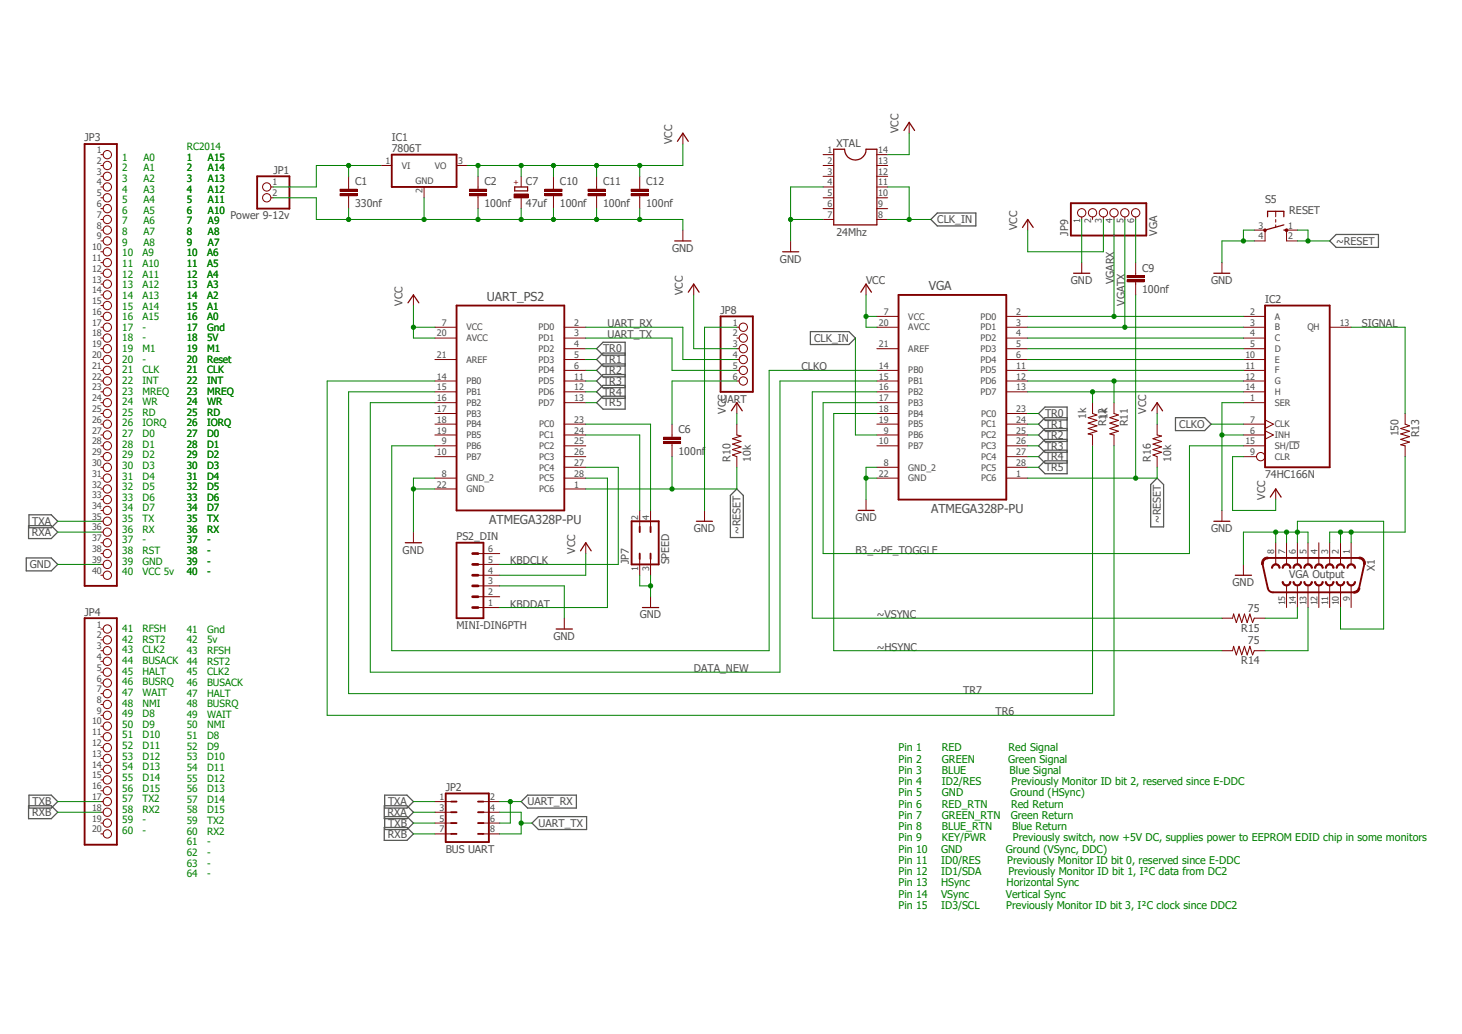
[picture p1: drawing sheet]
<svg xmlns="http://www.w3.org/2000/svg" width="297mm" height="210mm" viewBox="0 0 297 210" stroke-linecap="round" stroke-linejoin="round" font-family="sans-serif">
<defs><g id="words">
<g font-size="2.5" fill="#505050">
<text x="188.7" y="58.8">VGA</text>
<text x="98.9" y="61">UART_PS2</text>
<text x="99.4" y="106.3">ATMEGA328P-PU</text>
<text x="189.2" y="104.2">ATMEGA328P-PU</text>
</g>
<g font-size="2.2" fill="#505050">
<text x="17.2" y="28.7">JP3</text>
<text x="79.6" y="28.7">IC1</text>
<text x="136.5" y="29.3" transform="rotate(-90 136.5 29.3)">VCC</text>
<text x="169.9" y="29.8">XTAL</text>
<text x="182.5" y="27.1" transform="rotate(-90 182.5 27.1)">VCC</text>
<text x="55.5" y="35.3">JP1</text>
<text x="79.6" y="30.9">7806T</text>
<text x="72.1" y="37.7">C1</text>
<text x="98.4" y="37.7">C2</text>
<text x="106.8" y="42">47uf</text>
<text x="106.8" y="37.6">C7</text>
<text x="113.7" y="37.7">C10</text>
<text x="122.5" y="37.7">C11</text>
<text x="131.3" y="37.7">C12</text>
<text x="257" y="41.3">S5</text>
<text x="46.8" y="44.6">Power 9-12v</text>
<text x="72.1" y="42">330nf</text>
<text x="98.4" y="42">100nf</text>
<text x="113.7" y="42">100nf</text>
<text x="122.5" y="42">100nf</text>
<text x="131.3" y="42">100nf</text>
<text x="169.9" y="47.8">24Mhz</text>
<text x="190.4" y="45.3">CLK_IN</text>
<text x="206.6" y="46.7" transform="rotate(-90 206.6 46.7)">VCC</text>
<text x="217" y="47.8" transform="rotate(-90 217 47.8)">JP9</text>
<text x="235.1" y="47.8" transform="rotate(-90 235.1 47.8)">VGA</text>
<text x="261.9" y="43.5">RESET</text>
<text x="136.5" y="51.1">GND</text>
<text x="158.5" y="53.3">GND</text>
<text x="271.4" y="49.7">~RESET</text>
<text x="138.7" y="59.9" transform="rotate(-90 138.7 59.9)">VCC</text>
<text x="175.9" y="57.7">VCC</text>
<text x="217.6" y="57.7">GND</text>
<text x="226.3" y="57.7" transform="rotate(-90 226.3 57.7)">VGARX</text>
<text x="232" y="59.6">100nf</text>
<text x="232" y="55.2">C9</text>
<text x="246" y="57.7">GND</text>
<text x="81.8" y="62.1" transform="rotate(-90 81.8 62.1)">VCC</text>
<text x="146.4" y="63.7">JP8</text>
<text x="228.5" y="62.1" transform="rotate(-90 228.5 62.1)">VGATX</text>
<text x="257" y="61.6">IC2</text>
<text x="122.5" y="71.6">TR0</text>
<text x="123.4" y="68.7">UART_TX</text>
<text x="123.4" y="66.5">UART_RX</text>
<text x="165.4" y="69.4">CLK_IN</text>
<text x="276.7" y="66.5">SIGNAL</text>
<text x="122.5" y="73.8">TR1</text>
<text x="122.5" y="76">TR2</text>
<text x="162.8" y="75.2">CLKO</text>
<text x="122.5" y="78.2">TR3</text>
<text x="122.5" y="80.3">TR4</text>
<text x="122.5" y="82.5">TR5</text>
<text x="146.4" y="81.8">UART</text>
<text x="147.5" y="84" transform="rotate(-90 147.5 84)">VCC</text>
<text x="232.9" y="84" transform="rotate(-90 232.9 84)">VCC</text>
<text x="137.8" y="88">C6</text>
<text x="212.3" y="84.8">TR0</text>
<text x="212.3" y="87">TR1</text>
<text x="212.3" y="89.1">TR2</text>
<text x="220.6" y="85.1" transform="rotate(-90 220.6 85.1)">1k</text>
<text x="224.7" y="86.6" transform="rotate(-90 224.7 86.6)">R12</text>
<text x="225" y="85.1" transform="rotate(-90 225 85.1)">1k</text>
<text x="229.1" y="86.6" transform="rotate(-90 229.1 86.6)">R11</text>
<text x="239.6" y="86.9">CLKO</text>
<text x="284.1" y="88.6" transform="rotate(-90 284.1 88.6)">150</text>
<text x="288.3" y="88.8" transform="rotate(-90 288.3 88.8)">R13</text>
<text x="137.8" y="92.4">100nf</text>
<text x="148.4" y="93.8" transform="rotate(-90 148.4 93.8)">R10</text>
<text x="152.5" y="93.8" transform="rotate(-90 152.5 93.8)">10k</text>
<text x="212.3" y="91.3">TR3</text>
<text x="212.3" y="93.5">TR4</text>
<text x="212.3" y="95.7">TR5</text>
<text x="233.8" y="93.8" transform="rotate(-90 233.8 93.8)">R16</text>
<text x="237.9" y="93.8" transform="rotate(-90 237.9 93.8)">10k</text>
<text x="257" y="101.5" transform="rotate(-90 257 101.5)">VCC</text>
<text x="257" y="97.1">74HC166N</text>
<text x="6.6" y="106.6">TXA</text>
<text x="173.8" y="105.9">GND</text>
<text x="235.8" y="106.3" transform="rotate(-90 235.8 106.3)">~RESET</text>
<text x="6.5" y="108.8">RXA</text>
<text x="81.8" y="112.4">GND</text>
<text x="92.8" y="109.6">PS2_DIN</text>
<text x="116.8" y="112.4" transform="rotate(-90 116.8 112.4)">VCC</text>
<text x="140.9" y="108.1">GND</text>
<text x="150.5" y="108.5" transform="rotate(-90 150.5 108.5)">~RESET</text>
<text x="173.8" y="112.4">B3_~PE_TOGGLE</text>
<text x="246" y="108.1">GND</text>
<text x="6.1" y="115.4">GND</text>
<text x="103.7" y="114.6">KBDCLK</text>
<text x="127.8" y="114.6" transform="rotate(-90 127.8 114.6)">JP7</text>
<text x="136" y="114.6" transform="rotate(-90 136 114.6)">SPEED</text>
<text x="250.4" y="119">GND</text>
<text x="261.9" y="117.3">VGA Output</text>
<text x="279.3" y="116" transform="rotate(-90 279.3 116)">X1</text>
<text x="17.2" y="125.1">JP4</text>
<text x="103.7" y="123.4">KBDDAT</text>
<text x="130" y="125.6">GND</text>
<text x="178.1" y="125.6">~VSYNC</text>
<text x="253.5" y="124.2">75</text>
<text x="92.8" y="127.8">MINI-DIN6PTH</text>
<text x="112.4" y="130">GND</text>
<text x="252.2" y="128.4">R15</text>
<text x="253.5" y="130.8">75</text>
<text x="140.9" y="136.5">DATA_NEW</text>
<text x="178.1" y="132.2">~HSYNC</text>
<text x="252.2" y="135">R14</text>
<text x="195.7" y="140.9">TR7</text>
<text x="202.2" y="145.3">TR6</text>
<text x="90.6" y="160.6">JP2</text>
<text x="6.5" y="165.7">RXB</text>
<text x="6.6" y="163.6">TXB</text>
<text x="78.7" y="165.7">RXA</text>
<text x="78.8" y="163.6">TXA</text>
<text x="78.9" y="167.9">TXB</text>
<text x="107.2" y="163.6">UART_RX</text>
<text x="109.4" y="167.9">UART_TX</text>
<text x="78.8" y="170.1">RXB</text>
<text x="90.6" y="173.2">BUS UART</text>
</g>
<g font-size="2.2" fill="#008000">
<text x="182.5" y="152.6">Pin 1</text>
<text x="182.5" y="154.9">Pin 2</text>
<text x="191.3" y="152.6">RED</text>
<text x="191.3" y="154.9">GREEN</text>
<text x="204.8" y="154.9">Green Signal</text>
<text x="204.9" y="152.6">Red Signal</text>
<text x="182.5" y="157.2">Pin 3</text>
<text x="182.5" y="159.5">Pin 4</text>
<text x="182.5" y="161.8">Pin 5</text>
<text x="191.3" y="157.2">BLUE</text>
<text x="191.3" y="159.5">ID2/RES</text>
<text x="191.3" y="161.8">GND</text>
<text x="205.1" y="157.2">Blue Signal</text>
<text x="205.2" y="161.8">Ground (HSync)</text>
<text x="205.5" y="159.5">Previously Monitor ID bit 2, reserved since E-DDC</text>
<text x="182.5" y="164">Pin 6</text>
<text x="182.5" y="166.3">Pin 7</text>
<text x="191.3" y="164">RED_RTN</text>
<text x="191.3" y="166.3">GREEN_RTN</text>
<text x="205.3" y="166.3">Green Return</text>
<text x="205.4" y="164">Red Return</text>
<text x="182.5" y="168.6">Pin 8</text>
<text x="182.5" y="170.9">Pin 9</text>
<text x="182.5" y="173.2">Pin 10</text>
<text x="191.2" y="173.2">GND</text>
<text x="191.3" y="168.6">BLUE_RTN</text>
<text x="191.3" y="170.9">KEY/PWR</text>
<text x="204.4" y="173.2">Ground (VSync, DDC)</text>
<text x="205.6" y="168.6">Blue Return</text>
<text x="205.8" y="170.9">Previously switch, now +5V DC, supplies power to EEPROM EDID chip in some monitors</text>
<text x="182.5" y="175.5">Pin 11</text>
<text x="182.5" y="177.8">Pin 12</text>
<text x="191.2" y="175.5">ID0/RES</text>
<text x="191.2" y="177.8">ID1/SDA</text>
<text x="204.6" y="175.5">Previously Monitor ID bit 0, reserved since E-DDC</text>
<text x="204.9" y="177.8">Previously Monitor ID bit 1, I²C data from DC2</text>
<text x="182.5" y="180">Pin 13</text>
<text x="182.5" y="182.3">Pin 14</text>
<text x="182.5" y="184.6">Pin 15</text>
<text x="191.2" y="180">HSync</text>
<text x="191.2" y="182.3">VSync</text>
<text x="191.2" y="184.6">ID3/SCL</text>
<text x="204.4" y="182.3">Vertical Sync</text>
<text x="204.4" y="184.6">Previously Monitor ID bit 3, I²C clock since DDC2</text>
<text x="204.5" y="180">Horizontal Sync</text>
</g>
<g font-size="2" fill="#008000">
<text x="24.8" y="32.6">1</text>
<text x="24.8" y="34.8">2</text>
<text x="29.1" y="32.6">A0</text>
<text x="29.1" y="34.8">A1</text>
<text x="38" y="32.6">1</text>
<text x="38" y="34.8">2</text>
<text x="38" y="30.5">RC2014</text>
<text x="42.2" y="32.6">A15</text>
<text x="42.2" y="34.8">A14</text>
<text x="24.8" y="37">3</text>
<text x="24.8" y="39.1">4</text>
<text x="24.8" y="41.3">5</text>
<text x="29.1" y="37">A2</text>
<text x="29.1" y="39.1">A3</text>
<text x="29.1" y="41.3">A4</text>
<text x="38" y="37">3</text>
<text x="38" y="39.1">4</text>
<text x="38" y="41.3">5</text>
<text x="42.2" y="37">A13</text>
<text x="42.2" y="39.1">A12</text>
<text x="42.2" y="41.3">A11</text>
<text x="24.8" y="43.4">6</text>
<text x="24.8" y="45.6">7</text>
<text x="24.8" y="47.8">8</text>
<text x="29.1" y="43.4">A5</text>
<text x="29.1" y="45.6">A6</text>
<text x="29.1" y="47.8">A7</text>
<text x="38" y="43.4">6</text>
<text x="38" y="45.6">7</text>
<text x="38" y="47.8">8</text>
<text x="42.2" y="43.4">A10</text>
<text x="42.2" y="45.6">A9</text>
<text x="42.2" y="47.8">A8</text>
<text x="24.8" y="49.9">9</text>
<text x="24.8" y="52.1">10</text>
<text x="29" y="52.1">A9</text>
<text x="29.1" y="49.9">A8</text>
<text x="38" y="49.9">9</text>
<text x="38" y="52.1">10</text>
<text x="42.1" y="52.1">A6</text>
<text x="42.2" y="49.9">A7</text>
<text x="24.8" y="54.2">11</text>
<text x="24.8" y="56.4">12</text>
<text x="24.8" y="58.5">13</text>
<text x="29" y="54.2">A10</text>
<text x="29" y="56.4">A11</text>
<text x="29" y="58.5">A12</text>
<text x="38" y="54.2">11</text>
<text x="38" y="56.4">12</text>
<text x="38" y="58.5">13</text>
<text x="42.1" y="54.2">A5</text>
<text x="42.1" y="56.4">A4</text>
<text x="42.1" y="58.5">A3</text>
<text x="24.8" y="60.7">14</text>
<text x="24.8" y="62.9">15</text>
<text x="24.8" y="65">16</text>
<text x="29" y="60.7">A13</text>
<text x="29" y="62.9">A14</text>
<text x="29" y="65">A15</text>
<text x="38" y="60.7">14</text>
<text x="38" y="62.9">15</text>
<text x="38" y="65">16</text>
<text x="42.1" y="60.7">A2</text>
<text x="42.1" y="62.9">A1</text>
<text x="42.1" y="65">A0</text>
<text x="24.8" y="67.2">17</text>
<text x="24.8" y="69.3">18</text>
<text x="24.8" y="71.5">19</text>
<text x="29" y="67.2">-</text>
<text x="29" y="69.3">-</text>
<text x="29" y="71.5">M1</text>
<text x="38" y="67.2">17</text>
<text x="38" y="69.3">18</text>
<text x="38" y="71.5">19</text>
<text x="42.1" y="67.2">Gnd</text>
<text x="42.1" y="69.3">5V</text>
<text x="42.1" y="71.5">M1</text>
<text x="24.8" y="73.7">20</text>
<text x="24.8" y="75.8">21</text>
<text x="24.8" y="78">22</text>
<text x="29" y="73.7">-</text>
<text x="29" y="75.8">CLK</text>
<text x="29" y="78">INT</text>
<text x="38" y="73.7">20</text>
<text x="38" y="75.8">21</text>
<text x="38" y="78">22</text>
<text x="42.1" y="73.7">Reset</text>
<text x="42.1" y="75.8">CLK</text>
<text x="42.1" y="78">INT</text>
<text x="24.8" y="80.1">23</text>
<text x="24.8" y="82.3">24</text>
<text x="29" y="80.1">MREQ</text>
<text x="29" y="82.3">WR</text>
<text x="38" y="80.1">23</text>
<text x="38" y="82.3">24</text>
<text x="42.1" y="80.1">MREQ</text>
<text x="42.1" y="82.3">WR</text>
<text x="24.8" y="84.5">25</text>
<text x="24.8" y="86.6">26</text>
<text x="24.8" y="88.8">27</text>
<text x="29" y="84.5">RD</text>
<text x="29" y="86.6">IORQ</text>
<text x="29" y="88.8">D0</text>
<text x="38" y="84.5">25</text>
<text x="38" y="86.6">26</text>
<text x="38" y="88.8">27</text>
<text x="42.1" y="84.5">RD</text>
<text x="42.1" y="86.6">IORQ</text>
<text x="42.1" y="88.8">D0</text>
<text x="24.8" y="90.9">28</text>
<text x="24.8" y="93.1">29</text>
<text x="24.8" y="95.2">30</text>
<text x="29" y="90.9">D1</text>
<text x="29" y="93.1">D2</text>
<text x="29" y="95.2">D3</text>
<text x="38" y="90.9">28</text>
<text x="38" y="93.1">29</text>
<text x="38" y="95.2">30</text>
<text x="42.1" y="90.9">D1</text>
<text x="42.1" y="93.1">D2</text>
<text x="42.1" y="95.2">D3</text>
<text x="24.8" y="97.4">31</text>
<text x="24.8" y="99.6">32</text>
<text x="24.8" y="101.7">33</text>
<text x="29" y="97.4">D4</text>
<text x="29" y="99.6">D5</text>
<text x="29" y="101.7">D6</text>
<text x="38" y="97.4">31</text>
<text x="38" y="99.6">32</text>
<text x="38" y="101.7">33</text>
<text x="42.1" y="97.4">D4</text>
<text x="42.1" y="99.6">D5</text>
<text x="42.1" y="101.7">D6</text>
<text x="24.8" y="103.9">34</text>
<text x="24.8" y="106">35</text>
<text x="29" y="103.9">D7</text>
<text x="29" y="106">TX</text>
<text x="38" y="103.9">34</text>
<text x="38" y="106">35</text>
<text x="42.1" y="103.9">D7</text>
<text x="42.1" y="106">TX</text>
<text x="24.8" y="108.2">36</text>
<text x="24.8" y="110.4">37</text>
<text x="24.8" y="112.5">38</text>
<text x="29" y="108.2">RX</text>
<text x="29" y="110.4">-</text>
<text x="29" y="112.5">RST</text>
<text x="38" y="108.2">36</text>
<text x="38" y="110.4">37</text>
<text x="38" y="112.5">38</text>
<text x="42.1" y="108.2">RX</text>
<text x="42.1" y="110.4">-</text>
<text x="42.1" y="112.5">-</text>
<text x="24.8" y="114.7">39</text>
<text x="24.8" y="116.8">40</text>
<text x="29" y="114.7">GND</text>
<text x="29" y="116.8">VCC 5v</text>
<text x="38" y="114.7">39</text>
<text x="38" y="116.8">40</text>
<text x="42.1" y="114.7">-</text>
<text x="42.1" y="116.8">-</text>
<text x="24.8" y="128.4">41</text>
<text x="24.8" y="130.6">42</text>
<text x="29" y="128.4">RFSH</text>
<text x="29" y="130.6">RST2</text>
<text x="38" y="128.5">41</text>
<text x="38" y="130.7">42</text>
<text x="42.1" y="128.5">Gnd</text>
<text x="42.1" y="130.7">5v</text>
<text x="24.8" y="132.7">43</text>
<text x="24.8" y="134.9">44</text>
<text x="24.8" y="137">45</text>
<text x="29" y="132.7">CLK2</text>
<text x="29" y="134.9">BUSACK</text>
<text x="29" y="137">HALT</text>
<text x="38" y="132.8">43</text>
<text x="38" y="135">44</text>
<text x="38" y="137.2">45</text>
<text x="42.1" y="132.8">RFSH</text>
<text x="42.1" y="135">RST2</text>
<text x="42.1" y="137.2">CLK2</text>
<text x="24.8" y="139.2">46</text>
<text x="24.8" y="141.4">47</text>
<text x="24.8" y="143.5">48</text>
<text x="29" y="139.2">BUSRQ</text>
<text x="29" y="141.4">WAIT</text>
<text x="29" y="143.5">NMI</text>
<text x="38" y="139.3">46</text>
<text x="38" y="141.5">47</text>
<text x="38" y="143.6">48</text>
<text x="42.1" y="139.3">BUSACK</text>
<text x="42.1" y="141.5">HALT</text>
<text x="42.1" y="143.6">BUSRQ</text>
<text x="24.8" y="145.7">49</text>
<text x="24.8" y="147.8">50</text>
<text x="24.8" y="150">51</text>
<text x="29" y="145.7">D8</text>
<text x="29" y="147.8">D9</text>
<text x="29" y="150">D10</text>
<text x="38" y="145.8">49</text>
<text x="38" y="148">50</text>
<text x="42.1" y="145.8">WAIT</text>
<text x="42.1" y="148">NMI</text>
<text x="24.8" y="152.1">52</text>
<text x="24.8" y="154.3">53</text>
<text x="29" y="152.1">D11</text>
<text x="29" y="154.3">D12</text>
<text x="38" y="150.1">51</text>
<text x="38" y="152.3">52</text>
<text x="38" y="154.4">53</text>
<text x="42.1" y="150.1">D8</text>
<text x="42.1" y="152.3">D9</text>
<text x="42.1" y="154.4">D10</text>
<text x="24.8" y="156.5">54</text>
<text x="24.8" y="158.6">55</text>
<text x="24.8" y="160.8">56</text>
<text x="29" y="156.5">D13</text>
<text x="29" y="158.6">D14</text>
<text x="29" y="160.8">D15</text>
<text x="38" y="156.6">54</text>
<text x="38" y="158.7">55</text>
<text x="38" y="160.9">56</text>
<text x="42.1" y="156.6">D11</text>
<text x="42.1" y="158.7">D12</text>
<text x="42.1" y="160.9">D13</text>
<text x="24.8" y="162.9">57</text>
<text x="24.8" y="165.1">58</text>
<text x="24.8" y="167.3">59</text>
<text x="29" y="162.9">TX2</text>
<text x="29" y="165.1">RX2</text>
<text x="29" y="167.3">-</text>
<text x="38" y="163.1">57</text>
<text x="38" y="165.2">58</text>
<text x="38" y="167.4">59</text>
<text x="42.1" y="163.1">D14</text>
<text x="42.1" y="165.2">D15</text>
<text x="42.1" y="167.4">TX2</text>
<text x="24.8" y="169.4">60</text>
<text x="29" y="169.4">-</text>
<text x="38" y="169.5">60</text>
<text x="38" y="171.7">61</text>
<text x="38" y="173.9">62</text>
<text x="42.1" y="169.5">RX2</text>
<text x="42.1" y="171.7">-</text>
<text x="42.1" y="173.9">-</text>
<text x="38" y="176">63</text>
<text x="38" y="178.2">64</text>
<text x="42.1" y="176">-</text>
<text x="42.1" y="178.2">-</text>
</g>
<g font-size="1.8" fill="#505050">
<text x="19.7" y="31.1">1</text>
<text x="19.7" y="33.3">2</text>
<text x="19.7" y="35.5">3</text>
<text x="78.3" y="33.3">1</text>
<text x="81.6" y="34.3">VI</text>
<text x="88.3" y="34.3">VO</text>
<text x="93" y="33.3">3</text>
<text x="168.1" y="31.1">1</text>
<text x="168.1" y="33.3">2</text>
<text x="168.1" y="35.5">3</text>
<text x="178.4" y="35.5">12</text>
<text x="178.4" y="33.3">13</text>
<text x="178.4" y="31.1">14</text>
<text x="19.7" y="37.7">4</text>
<text x="19.7" y="39.9">5</text>
<text x="55.3" y="37.7">1</text>
<text x="55.3" y="39.9">2</text>
<text x="84.4" y="37.3">GND</text>
<text x="85.9" y="39.3" transform="rotate(-90 85.9 39.3)">2</text>
<text x="168.1" y="37.7">4</text>
<text x="168.1" y="39.9">5</text>
<text x="178.4" y="39.9">10</text>
<text x="178.4" y="37.7">11</text>
<text x="19.7" y="42.1">6</text>
<text x="19.7" y="44.2">7</text>
<text x="19.7" y="46.4">8</text>
<text x="168.1" y="42.1">6</text>
<text x="168.1" y="44.2">7</text>
<text x="178.4" y="44.2">8</text>
<text x="178.4" y="42.1">9</text>
<text x="219.5" y="45.4" transform="rotate(-90 219.5 45.4)">1</text>
<text x="221.7" y="45.4" transform="rotate(-90 221.7 45.4)">2</text>
<text x="223.8" y="45.4" transform="rotate(-90 223.8 45.4)">3</text>
<text x="226" y="45.4" transform="rotate(-90 226 45.4)">4</text>
<text x="228.2" y="45.4" transform="rotate(-90 228.2 45.4)">5</text>
<text x="230.4" y="45.4" transform="rotate(-90 230.4 45.4)">6</text>
<text x="255.7" y="46.4">3</text>
<text x="261.7" y="46.4">1</text>
<text x="18.7" y="50.8">10</text>
<text x="18.7" y="53">11</text>
<text x="19.7" y="48.6">9</text>
<text x="255.7" y="48.6">4</text>
<text x="261.7" y="48.6">2</text>
<text x="18.7" y="55.2">12</text>
<text x="18.7" y="57.4">13</text>
<text x="18.7" y="59.6">14</text>
<text x="18.7" y="61.8">15</text>
<text x="18.7" y="64">16</text>
<text x="179.5" y="64">7</text>
<text x="184.5" y="64.9">VCC</text>
<text x="199.2" y="64.9">PD0</text>
<text x="206.5" y="64">2</text>
<text x="254" y="64">2</text>
<text x="259" y="64.9">A</text>
<text x="18.7" y="66.2">17</text>
<text x="18.7" y="68.3">18</text>
<text x="18.7" y="70.5">19</text>
<text x="88.8" y="68.3">20</text>
<text x="89.7" y="66.2">7</text>
<text x="94.7" y="67.1">VCC</text>
<text x="94.7" y="69.3">AVCC</text>
<text x="109.4" y="67.1">PD0</text>
<text x="109.4" y="69.3">PD1</text>
<text x="109.4" y="71.5">PD2</text>
<text x="116.7" y="66.2">2</text>
<text x="116.7" y="68.3">3</text>
<text x="116.7" y="70.5">4</text>
<text x="148.9" y="66.2">1</text>
<text x="148.9" y="68.3">2</text>
<text x="148.9" y="70.5">3</text>
<text x="178.6" y="66.2">20</text>
<text x="178.6" y="70.5">21</text>
<text x="184.5" y="67.1">AVCC</text>
<text x="184.5" y="71.5">AREF</text>
<text x="199.2" y="67.1">PD1</text>
<text x="199.2" y="69.3">PD2</text>
<text x="199.2" y="71.5">PD3</text>
<text x="206.5" y="66.2">3</text>
<text x="206.5" y="68.3">4</text>
<text x="206.5" y="70.5">5</text>
<text x="254" y="66.2">3</text>
<text x="254" y="68.3">4</text>
<text x="254" y="70.5">5</text>
<text x="259" y="67.1">B</text>
<text x="259" y="69.3">C</text>
<text x="259" y="71.5">D</text>
<text x="265.6" y="67.1">QH</text>
<text x="272.2" y="66.2">13</text>
<text x="18.7" y="72.7">20</text>
<text x="18.7" y="74.9">21</text>
<text x="18.7" y="77.1">22</text>
<text x="88.8" y="72.7">21</text>
<text x="88.8" y="77.1">14</text>
<text x="94.7" y="73.7">AREF</text>
<text x="109.4" y="73.7">PD3</text>
<text x="109.4" y="75.9">PD4</text>
<text x="116.7" y="72.7">5</text>
<text x="116.7" y="74.9">6</text>
<text x="116.7" y="77.1">11</text>
<text x="148.9" y="72.7">4</text>
<text x="148.9" y="74.9">5</text>
<text x="148.9" y="77.1">6</text>
<text x="178.6" y="74.9">14</text>
<text x="178.6" y="77.1">15</text>
<text x="184.5" y="75.9">PB0</text>
<text x="199.2" y="73.7">PD4</text>
<text x="199.2" y="75.9">PD5</text>
<text x="206.5" y="72.7">6</text>
<text x="206.5" y="74.9">11</text>
<text x="206.5" y="77.1">12</text>
<text x="253" y="72.7">10</text>
<text x="253" y="74.9">11</text>
<text x="253" y="77.1">12</text>
<text x="259" y="73.7">E</text>
<text x="259" y="75.9">F</text>
<text x="18.7" y="79.3">23</text>
<text x="18.7" y="81.5">24</text>
<text x="18.7" y="83.7">25</text>
<text x="88.8" y="79.3">15</text>
<text x="88.8" y="81.5">16</text>
<text x="88.8" y="83.7">17</text>
<text x="94.7" y="78.1">PB0</text>
<text x="94.7" y="80.3">PB1</text>
<text x="94.7" y="82.4">PB2</text>
<text x="109.4" y="78.1">PD5</text>
<text x="109.4" y="80.3">PD6</text>
<text x="109.4" y="82.4">PD7</text>
<text x="116.7" y="79.3">12</text>
<text x="116.7" y="81.5">13</text>
<text x="178.6" y="79.3">16</text>
<text x="178.6" y="81.5">17</text>
<text x="178.6" y="83.7">18</text>
<text x="184.5" y="78.1">PB1</text>
<text x="184.5" y="80.3">PB2</text>
<text x="184.5" y="82.4">PB3</text>
<text x="199.2" y="78.1">PD6</text>
<text x="199.2" y="80.3">PD7</text>
<text x="206.5" y="79.3">13</text>
<text x="206.5" y="83.7">23</text>
<text x="253" y="79.3">14</text>
<text x="254" y="81.5">1</text>
<text x="259" y="82.4">SER</text>
<text x="259" y="78.1">G</text>
<text x="259" y="80.3">H</text>
<text x="18.7" y="85.9">26</text>
<text x="18.7" y="88.1">27</text>
<text x="88.8" y="85.9">18</text>
<text x="88.8" y="88.1">19</text>
<text x="94.7" y="84.6">PB3</text>
<text x="94.7" y="86.8">PB4</text>
<text x="94.7" y="89">PB5</text>
<text x="109.5" y="86.8">PC0</text>
<text x="109.5" y="89">PC1</text>
<text x="116.7" y="85.9">23</text>
<text x="116.7" y="88.1">24</text>
<text x="178.6" y="85.9">19</text>
<text x="179.5" y="88.1">9</text>
<text x="184.5" y="84.6">PB4</text>
<text x="184.5" y="86.8">PB5</text>
<text x="184.5" y="89">PB6</text>
<text x="199.3" y="84.6">PC0</text>
<text x="199.3" y="86.8">PC1</text>
<text x="199.3" y="89">PC2</text>
<text x="206.5" y="85.9">24</text>
<text x="206.5" y="88.1">25</text>
<text x="254" y="88.1">6</text>
<text x="254" y="85.9">7</text>
<text x="259" y="89">INH</text>
<text x="259" y="86.8">CLK</text>
<text x="18.7" y="90.3">28</text>
<text x="18.7" y="92.4">29</text>
<text x="18.7" y="94.6">30</text>
<text x="88.8" y="92.4">10</text>
<text x="89.7" y="90.3">9</text>
<text x="94.7" y="91.2">PB6</text>
<text x="94.7" y="93.4">PB7</text>
<text x="109.5" y="91.2">PC2</text>
<text x="109.5" y="93.4">PC3</text>
<text x="109.5" y="95.6">PC4</text>
<text x="116.7" y="90.3">25</text>
<text x="116.7" y="92.4">26</text>
<text x="116.7" y="94.6">27</text>
<text x="178.6" y="90.3">10</text>
<text x="179.5" y="94.6">8</text>
<text x="184.5" y="91.2">PB7</text>
<text x="184.5" y="95.6">GND_2</text>
<text x="199.3" y="91.2">PC3</text>
<text x="199.3" y="93.4">PC4</text>
<text x="199.3" y="95.6">PC5</text>
<text x="206.5" y="90.3">26</text>
<text x="206.5" y="92.4">27</text>
<text x="206.5" y="94.6">28</text>
<text x="253" y="90.3">15</text>
<text x="254" y="92.4">9</text>
<text x="259" y="93.4">CLR</text>
<text x="259" y="91.2">SH/LD</text>
<text x="18.7" y="96.8">31</text>
<text x="18.7" y="99">32</text>
<text x="18.7" y="101.2">33</text>
<text x="88.8" y="99">22</text>
<text x="89.7" y="96.8">8</text>
<text x="94.7" y="97.8">GND_2</text>
<text x="94.7" y="99.9">GND</text>
<text x="109.5" y="97.8">PC5</text>
<text x="109.5" y="99.9">PC6</text>
<text x="116.7" y="96.8">28</text>
<text x="116.7" y="99">1</text>
<text x="178.6" y="96.8">22</text>
<text x="184.5" y="97.8">GND</text>
<text x="199.3" y="97.8">PC6</text>
<text x="206.5" y="96.8">1</text>
<text x="18.7" y="103.4">34</text>
<text x="18.7" y="105.6">35</text>
<text x="18.7" y="107.7">36</text>
<text x="129.7" y="105.6" transform="rotate(-90 129.7 105.6)">2</text>
<text x="131.9" y="105.6" transform="rotate(-90 131.9 105.6)">4</text>
<text x="18.7" y="109.9">37</text>
<text x="18.7" y="112.1">38</text>
<text x="99.1" y="112.1">6</text>
<text x="258.9" y="112.6" transform="rotate(-90 258.9 112.6)">8</text>
<text x="261.1" y="112.6" transform="rotate(-90 261.1 112.6)">7</text>
<text x="263.2" y="112.6" transform="rotate(-90 263.2 112.6)">6</text>
<text x="265.4" y="112.6" transform="rotate(-90 265.4 112.6)">5</text>
<text x="267.6" y="112.6" transform="rotate(-90 267.6 112.6)">4</text>
<text x="269.8" y="112.6" transform="rotate(-90 269.8 112.6)">3</text>
<text x="272" y="112.6" transform="rotate(-90 272 112.6)">2</text>
<text x="274.2" y="112.6" transform="rotate(-90 274.2 112.6)">1</text>
<text x="18.7" y="114.3">39</text>
<text x="18.7" y="116.5">40</text>
<text x="99.1" y="118.7">3</text>
<text x="99.1" y="116.5">4</text>
<text x="99.1" y="114.3">5</text>
<text x="129.7" y="115.9" transform="rotate(-90 129.7 115.9)">1</text>
<text x="131.9" y="115.9" transform="rotate(-90 131.9 115.9)">3</text>
<text x="99.1" y="123.1">1</text>
<text x="99.1" y="120.9">2</text>
<text x="261.1" y="123" transform="rotate(-90 261.1 123)">15</text>
<text x="263.2" y="123" transform="rotate(-90 263.2 123)">14</text>
<text x="265.4" y="123" transform="rotate(-90 265.4 123)">13</text>
<text x="267.6" y="123" transform="rotate(-90 267.6 123)">12</text>
<text x="269.8" y="123" transform="rotate(-90 269.8 123)">11</text>
<text x="272" y="123" transform="rotate(-90 272 123)">10</text>
<text x="274.2" y="122" transform="rotate(-90 274.2 122)">9</text>
<text x="19.7" y="127.5">1</text>
<text x="19.7" y="129.7">2</text>
<text x="19.7" y="131.8">3</text>
<text x="19.7" y="134">4</text>
<text x="19.7" y="136.2">5</text>
<text x="19.7" y="138.4">6</text>
<text x="19.7" y="140.6">7</text>
<text x="19.7" y="142.8">8</text>
<text x="18.7" y="147.2">10</text>
<text x="18.7" y="149.4">11</text>
<text x="19.7" y="145">9</text>
<text x="18.7" y="151.6">12</text>
<text x="18.7" y="153.8">13</text>
<text x="18.7" y="155.9">14</text>
<text x="18.7" y="158.1">15</text>
<text x="18.7" y="160.3">16</text>
<text x="18.7" y="162.5">17</text>
<text x="18.7" y="164.7">18</text>
<text x="18.7" y="166.9">19</text>
<text x="89.3" y="162.5">1</text>
<text x="89.3" y="164.7">3</text>
<text x="89.3" y="166.9">5</text>
<text x="99.6" y="162.5">2</text>
<text x="99.6" y="164.7">4</text>
<text x="99.6" y="166.9">6</text>
<text x="18.7" y="169.1">20</text>
<text x="89.3" y="169.1">7</text>
<text x="99.6" y="169.1">8</text>
</g>
<text font-size="1.5" fill="#800000" x="105.4" y="37.6" transform="rotate(-90 105.4 37.6)">+</text>
</g></defs>
<path d="M5.1 22.6l286.8 164.9M291.9 22.6l-286.8 164.9" fill="none" stroke="#fff" stroke-width=".2"/>
<path d="M261.9 89.7h2.1" fill="none" stroke="#505050" stroke-width=".2"/>
<g fill="none" stroke="#505050" stroke-width=".25">
<path d="M189.1 44.6l1.3-1.3h7.8v2.6h-7.8zM270.1 48.9l1.3-1.3h8.6v2.6h-8.6zM127 72.1h-4.5l-1.3-1.3 1.3-1.3h4.5v13.6h-4.5l-1.3-1.3 1.3-1.3h4.5M127 71.7h-4.5l-1.3 1.3 1.3 1.3h4.5M127 73.9h-4.5l-1.3 1.3 1.3 1.3h4.5M127 76.1h-4.5l-1.3 1.3 1.3 1.3h4.5M127 78.3h-4.5l-1.3 1.3 1.3 1.3h4.5M164.6 67.4h7.9l1.3 1.3-1.3 1.3h-7.9zM149.7 99.3l1.3 1.3v8.6h-2.6v-8.6zM216.8 84.8h-4.5l-1.3 1.3 1.3 1.4h4.5M216.8 85.3h-4.5l-1.3-1.3 1.3-1.3h4.5v13.5h-4.5l-1.3-1.3 1.3-1.3h4.5M216.8 87h-4.5l-1.3 1.3 1.3 1.4h4.5"/>
<path d="M216.8 89.2h-4.5l-1.3 1.4 1.3 1.3h4.5M216.8 91.4h-4.5l-1.3 1.4 1.3 1.3h4.5M235.1 97.1l1.3 1.3v8.6h-2.6v-8.6zM238.8 84.8h5.9l1.3 1.3-1.3 1.4h-5.9zM5.3 113.3h5.1l1.3 1.3-1.3 1.4h-5.1zM5.8 106.8h4.6l1.3 1.3-1.3 1.3h-4.6zM5.9 104.6h4.5l1.3 1.3-1.3 1.3h-4.5zM5.8 163.7h4.6l1.3 1.3-1.3 1.3h-4.6zM5.9 161.5h4.5l1.3 1.3-1.3 1.3h-4.5zM78.1 163.7h4.6l1.3 1.3-1.3 1.3h-4.6zM78.1 168.1h4.6l1.3 1.3-1.3 1.3h-4.6zM78.1 165.9h4.6l1.3 1.3-1.3 1.3h-4.6z"/>
<path d="M78.1 161.5h4.6l1.3 1.3-1.3 1.3h-4.6zM105.9 162.8l1.3-1.3h9.9v2.6h-9.9zM109.4 165.9h9.8v2.6h-9.8l-1.3-1.3z"/>
</g>
<path d="M274 114.6a.87 .87 0 0 1 .9 0 .87 .87 0 0 1 .5 .8h-.2a.66 .66 0 0 0-.7-.7 .66 .66 0 0 0-.6 .7h-.3v-.2z" fill-rule="evenodd" fill="#800000"/>
<path d="M274 114.6a.87 .87 0 0 1 .9 0 .87 .87 0 0 1 .5 .8h-.2a.66 .66 0 0 0-.7-.7 .66 .66 0 0 0-.6 .7h-.3v-.2z" fill="none" stroke="#800000" stroke-width=".2"/>
<path d="M273.6 118.2h.3a.66 .66 0 0 0 .6 .6 .66 .66 0 0 0 .7-.6h.2a.87 .87 0 0 1-.9 .8 .87 .87 0 0 1-.9-.8z" fill-rule="evenodd" fill="#800000"/>
<path d="M273.6 118.2h.3a.66 .66 0 0 0 .6 .6 .66 .66 0 0 0 .7-.6h.2a.87 .87 0 0 1-.9 .8 .87 .87 0 0 1-.9-.8z" fill="none" stroke="#800000" stroke-width=".2"/>
<path d="M271.8 114.6a.87 .87 0 0 1 .9 0 .87 .87 0 0 1 .5 .8h-.2a.66 .66 0 0 0-.7-.7 .66 .66 0 0 0-.6 .7h-.3v-.2z" fill-rule="evenodd" fill="#800000"/>
<path d="M271.8 114.6a.87 .87 0 0 1 .9 0 .87 .87 0 0 1 .5 .8h-.2a.66 .66 0 0 0-.7-.7 .66 .66 0 0 0-.6 .7h-.3v-.2z" fill="none" stroke="#800000" stroke-width=".2"/>
<path d="M271.4 118.2h.3a.66 .66 0 0 0 .6 .6 .66 .66 0 0 0 .7-.6h.2a.87 .87 0 0 1-.9 .8 .87 .87 0 0 1-.9-.8z" fill-rule="evenodd" fill="#800000"/>
<path d="M271.4 118.2h.3a.66 .66 0 0 0 .6 .6 .66 .66 0 0 0 .7-.6h.2a.87 .87 0 0 1-.9 .8 .87 .87 0 0 1-.9-.8z" fill="none" stroke="#800000" stroke-width=".2"/>
<path d="M269.6 114.6a.89 .89 0 0 1 1 0 .89 .89 0 0 1 .4 .8h-.2a.66 .66 0 0 0-.7-.7 .66 .66 0 0 0-.6 .7h-.3v-.2z" fill-rule="evenodd" fill="#800000"/>
<path d="M269.6 114.6a.89 .89 0 0 1 1 0 .89 .89 0 0 1 .4 .8h-.2a.66 .66 0 0 0-.7-.7 .66 .66 0 0 0-.6 .7h-.3v-.2z" fill="none" stroke="#800000" stroke-width=".2"/>
<path d="M269.2 118.2h.3a.66 .66 0 0 0 .6 .6 .66 .66 0 0 0 .7-.6h.2a.89 .89 0 0 1-.9 .8 .89 .89 0 0 1-.9-.8z" fill-rule="evenodd" fill="#800000"/>
<path d="M269.2 118.2h.3a.66 .66 0 0 0 .6 .6 .66 .66 0 0 0 .7-.6h.2a.89 .89 0 0 1-.9 .8 .89 .89 0 0 1-.9-.8z" fill="none" stroke="#800000" stroke-width=".2"/>
<path d="M267.4 114.6a.89 .89 0 0 1 1 0 .89 .89 0 0 1 .4 .8h-.2a.66 .66 0 0 0-.7-.7 .66 .66 0 0 0-.6 .7h-.3v-.2z" fill-rule="evenodd" fill="#800000"/>
<path d="M267.4 114.6a.89 .89 0 0 1 1 0 .89 .89 0 0 1 .4 .8h-.2a.66 .66 0 0 0-.7-.7 .66 .66 0 0 0-.6 .7h-.3v-.2z" fill="none" stroke="#800000" stroke-width=".2"/>
<path d="M267 118.2h.3a.66 .66 0 0 0 .6 .6 .66 .66 0 0 0 .7-.6h.2a.89 .89 0 0 1-.9 .8 .89 .89 0 0 1-.9-.8z" fill-rule="evenodd" fill="#800000"/>
<path d="M267 118.2h.3a.66 .66 0 0 0 .6 .6 .66 .66 0 0 0 .7-.6h.2a.89 .89 0 0 1-.9 .8 .89 .89 0 0 1-.9-.8z" fill="none" stroke="#800000" stroke-width=".2"/>
<path d="M265.3 114.6a.87 .87 0 0 1 .9 0 .87 .87 0 0 1 .4 .8h-.2a.66 .66 0 0 0-.7-.7 .66 .66 0 0 0-.6 .7h-.2v-.2z" fill-rule="evenodd" fill="#800000"/>
<path d="M265.3 114.6a.87 .87 0 0 1 .9 0 .87 .87 0 0 1 .4 .8h-.2a.66 .66 0 0 0-.7-.7 .66 .66 0 0 0-.6 .7h-.2v-.2z" fill="none" stroke="#800000" stroke-width=".2"/>
<path d="M264.9 118.2h.2a.66 .66 0 0 0 .6 .6 .66 .66 0 0 0 .7-.6h.2a.87 .87 0 0 1-.9 .8 .87 .87 0 0 1-.8-.8z" fill-rule="evenodd" fill="#800000"/>
<path d="M264.9 118.2h.2a.66 .66 0 0 0 .6 .6 .66 .66 0 0 0 .7-.6h.2a.87 .87 0 0 1-.9 .8 .87 .87 0 0 1-.8-.8z" fill="none" stroke="#800000" stroke-width=".2"/>
<path d="M263.1 114.6a.87 .87 0 0 1 .9 0 .87 .87 0 0 1 .4 .8h-.2a.66 .66 0 0 0-.7-.7 .66 .66 0 0 0-.6 .7h-.2v-.2z" fill-rule="evenodd" fill="#800000"/>
<path d="M263.1 114.6a.87 .87 0 0 1 .9 0 .87 .87 0 0 1 .4 .8h-.2a.66 .66 0 0 0-.7-.7 .66 .66 0 0 0-.6 .7h-.2v-.2z" fill="none" stroke="#800000" stroke-width=".2"/>
<path d="M262.7 118.2h.2a.66 .66 0 0 0 .6 .6 .66 .66 0 0 0 .7-.6h.2a.87 .87 0 0 1-.9 .8 .87 .87 0 0 1-.8-.8z" fill-rule="evenodd" fill="#800000"/>
<path d="M262.7 118.2h.2a.66 .66 0 0 0 .6 .6 .66 .66 0 0 0 .7-.6h.2a.87 .87 0 0 1-.9 .8 .87 .87 0 0 1-.8-.8z" fill="none" stroke="#800000" stroke-width=".2"/>
<path d="M260.9 114.6a.89 .89 0 0 1 .9 0 .89 .89 0 0 1 .5 .8h-.3a.66 .66 0 0 0-.7-.7 .66 .66 0 0 0-.6 .7h-.2v-.2z" fill-rule="evenodd" fill="#800000"/>
<path d="M260.9 114.6a.89 .89 0 0 1 .9 0 .89 .89 0 0 1 .5 .8h-.3a.66 .66 0 0 0-.7-.7 .66 .66 0 0 0-.6 .7h-.2v-.2z" fill="none" stroke="#800000" stroke-width=".2"/>
<path d="M260.5 118.2h.2a.66 .66 0 0 0 .6 .6 .66 .66 0 0 0 .7-.6h.3a.89 .89 0 0 1-.9 .8 .89 .89 0 0 1-.9-.8z" fill-rule="evenodd" fill="#800000"/>
<path d="M260.5 118.2h.2a.66 .66 0 0 0 .6 .6 .66 .66 0 0 0 .7-.6h.3a.89 .89 0 0 1-.9 .8 .89 .89 0 0 1-.9-.8z" fill="none" stroke="#800000" stroke-width=".2"/>
<path d="M258.7 114.6a.87 .87 0 0 1 .9 0 .87 .87 0 0 1 .5 .8h-.3a.66 .66 0 0 0-.6-.7 .66 .66 0 0 0-.7 .7h-.2v-.2z" fill-rule="evenodd" fill="#800000"/>
<path d="M258.7 114.6a.87 .87 0 0 1 .9 0 .87 .87 0 0 1 .5 .8h-.3a.66 .66 0 0 0-.6-.7 .66 .66 0 0 0-.7 .7h-.2v-.2z" fill="none" stroke="#800000" stroke-width=".2"/>
<path d="M276.1 113.2a1.18 1.18 0 0 1 1.2 1.5l-.3-.1a.89 .89 0 0 0-.9-1.1z" fill-rule="evenodd" fill="#800000"/>
<path d="M276.1 113.2a1.18 1.18 0 0 1 1.2 1.5l-.3-.1a.89 .89 0 0 0-.9-1.1z" fill="none" stroke="#800000" stroke-width=".2"/>
<path d="M277.2 114.6l-1.1 4.9" fill="none" stroke="#800000" stroke-width=".38"/>
<path d="M275 120.1a.89 .89 0 0 0 .9-.7l.4 .1a1.1 1.1 0 0 1-1.3 1z" fill-rule="evenodd" fill="#800000"/>
<path d="M275 120.1a.89 .89 0 0 0 .9-.7l.4 .1a1.1 1.1 0 0 1-1.3 1z" fill="none" stroke="#800000" stroke-width=".2"/>
<path d="M256.5 114.6l1.1 4.9a1.02 1.02 0 0 0 1 .8h16.4M257.6 113.3h18.5" fill="none" stroke="#800000" stroke-width=".38"/>
<path d="M256.7 113.5l.3-.3h.6v.3a.9 .9 0 0 0-.9 1.1l-.4 .1a1.31 1.31 0 0 1 .4-1.2z" fill-rule="evenodd" fill="#800000"/>
<g fill="none" stroke="#800000" stroke-width=".2">
<path d="M88.3 66.5h4.5M88.3 77.4h4.5M88.3 79.6h4.5M88.3 68.7h4.5M88.3 73h4.5M114.6 66.5h4.4M114.6 70.8h4.4M114.6 75.2h4.4M114.6 77.4h4.4M114.6 79.6h4.4M114.6 68.7h4.4M114.6 73h4.4"/>
<path d="M178.1 64.3h4.4M178.1 66.5h4.4M178.1 70.8h4.4M178.1 75.2h4.4M178.1 77.4h4.4M178.1 79.6h4.4M204.4 64.3h4.4M204.4 66.5h4.4M204.4 70.8h4.4M204.4 75.2h4.4M204.4 77.4h4.4M204.4 79.6h4.4"/>
<path d="M204.4 68.7h4.4M204.4 73h4.4M88.3 81.8h4.5M88.3 84h4.5M88.3 86.1h4.5M88.3 88.3h4.5M88.3 90.6h4.5M88.3 97.1h4.5M88.3 92.8h4.5M88.3 99.3h4.5M114.6 81.8h4.4M114.6 86.1h4.4"/>
<path d="M114.6 88.3h4.4M114.6 90.6h4.4M114.6 94.9h4.4M114.6 97.1h4.4M114.6 92.8h4.4M114.6 99.3h4.4M178.1 81.8h4.4M178.1 84h4.4M178.1 86.1h4.4M178.1 88.3h4.4M178.1 90.6h4.4M178.1 94.9h4.4"/>
<path d="M178.1 97.1h4.4M204.4 84h4.4M204.4 86.1h4.4M204.4 88.3h4.4M204.4 90.6h4.4M204.4 94.9h4.4M204.4 97.1h4.4M204.4 92.8h4.4M97.1 119h4.4M97.1 116.8h4.4M97.1 114.6h4.4M97.1 112.4h4.4"/>
<path d="M256.7 113.5l.3-.3h.6v.3a.9 .9 0 0 0-.9 1.1l-.4 .1a1.31 1.31 0 0 1 .4-1.2zM259.2 110.2v4.4M261.4 110.2v4.4M261.4 119v4.4M263.6 110.2v4.4M263.6 119v4.4M265.7 110.2v4.4M265.7 119v4.4M267.9 110.2v4.4M267.9 119v4.4M270.1 110.2v4.4M270.1 119v4.4"/>
<path d="M272.3 110.2v4.4M272.3 119v4.4M274.5 110.2v4.4M274.5 119v4.4M97.1 123.4h4.4M97.1 121.2h4.4"/>
</g>
<path d="M182.5 59.9h21.9v41.6h-21.9zM92.8 62.1h21.8v41.6h-21.8zM92.8 110.2h5.4v15.4h-5.4z" fill="none" stroke="#800000" stroke-width=".38"/>
<path d="M96 119h1.1M96 114.6h1.1M96 116.8h1.1M96 112.4h1.1M96 121.2h1.1M96 123.4h1.1" fill="none" stroke="#800000" stroke-width=".55"/>
<path d="M104.6 38h2.6v.8h-2.6z" fill="none" stroke="#800000" stroke-width=".25"/>
<path d="M104.4 39.4h2.9v.8h-2.9z" fill-rule="evenodd" fill="#800000"/>
<g fill="none" stroke="#800000" stroke-width=".2">
<path d="M104.4 39.4h2.9v.8h-2.9zM105.9 35.8v2.2M105.9 40.2v2.2M257 46.7v2.2M259.2 42.9v1.1M259.2 44.6v.5M259.2 45.7v.5M261.4 46.7v2.2M149.7 66.5h.5M149.7 68.7h.5M149.7 70.8h.5M149.7 73h.5"/>
<path d="M149.7 75.2h.5M149.7 77.4h.5M252.6 64.3h4.4M252.6 66.5h4.4M252.6 68.7h4.4M252.6 70.8h4.4M252.6 73h4.4M252.6 75.2h4.4M252.6 77.4h4.4M252.6 79.6h4.4M270.1 66.5h4.4M252.6 81.8h4.4"/>
<path d="M252.6 88.3h4.4M252.6 86.1h4.4M252.6 92.8h2.7M252.6 90.6h4.4M257 87.5l1.7 .8-1.7 .9M257 85.3l1.7 .8-1.7 .9M130 103.7v3.3M130 113.5v3.3M132.2 103.7v3.3M132.2 113.5v3.3"/>
<circle cx="151" cy="66.5" r=".85"/>
<circle cx="151" cy="70.8" r=".85"/>
<circle cx="151" cy="68.7" r=".85"/>
<circle cx="151" cy="75.2" r=".85"/>
<circle cx="151" cy="73" r=".85"/>
<circle cx="151" cy="77.4" r=".85"/>
<circle cx="256.1" cy="92.8" r=".85"/>
</g>
<path d="M146.4 64.3h6.6v15.3h-6.6zM257 62.1h13.1v32.8h-13.1zM128.3 105.9h5.5v8.7h-5.5zM130 107v1.1M130 112.4v1.1M132.2 107v1.1M132.2 112.4v1.1" fill="none" stroke="#800000" stroke-width=".38"/>
<path d="M257.5 44v-1.1h3.3v1.1M260.8 46.7h.6M260.8 45.7l-3.8 1" fill="none" stroke="#800000" stroke-width=".25"/>
<path d="M256.8 46.6h.4v.3h-.4z" fill-rule="evenodd" fill="#800000"/>
<path d="M256.8 46.6h.4v.3h-.4z" fill="none" stroke="#800000" stroke-width=".2"/>
<circle cx="261.4" cy="46.8" r=".29" fill="#800000"/>
<g fill="none" stroke="#800000" stroke-width=".2">
<path d="M20.5 31.4h.5M20.5 33.6h.5M20.5 35.8h.5M20.5 38h.5M55 38h.5M69.1 38.4h3.5v.5h-3.5zM69.1 39.3h3.5v.5h-3.5zM70.8 35.8v2.6M70.8 39.8v2.6M77.4 33.6h2.2M86.1 38v2.2M92.8 33.6h2.1"/>
<path d="M95.4 38.4h3.4v.5h-3.4zM95.4 39.3h3.4v.5h-3.4zM97.1 35.8v2.6M97.1 39.8v2.6M110.7 38.4h3.5v.5h-3.5zM110.7 39.3h3.5v.5h-3.5zM112.4 35.8v2.6M112.4 39.8v2.6M119.5 38.4h3.4v.5h-3.4zM119.5 39.3h3.4v.5h-3.4zM121.2 35.8v2.6M121.2 39.8v2.6"/>
<path d="M128.2 38.4h3.5v.5h-3.5zM128.2 39.3h3.5v.5h-3.5zM130 35.8v2.6M130 39.8v2.6M138.7 27.1v2.2M167.2 31.4h2.2M167.2 33.6h2.2M167.2 35.8h2.2M167.2 38h2.2M178.1 31.4h2.2M178.1 33.6h2.2M178.1 35.8h2.2"/>
<path d="M178.1 38h2.2M184.7 24.8v2.3M20.5 46.7h.5M20.5 48.9h.5M20.5 40.2h.5M20.5 42.4h.5M20.5 44.6h.5M20.5 51.1h.5M20.5 53.3h.5M20.5 55.5h.5M20.5 57.7h.5M20.5 59.9h.5"/>
<path d="M55 40.2h.5M84 59.9v2.2M138.7 46.7v2.2M140.9 57.7v2.2M160.6 48.9v2.2M167.2 40.2h2.2M167.2 42.4h2.2M167.2 44.6h2.2M175.9 57.7v2.2M178.1 40.2h2.2M178.1 42.4h2.2M178.1 44.6h2.2"/>
<path d="M208.8 44.6v2.1M219.8 44.1v.5M219.8 53.3v2.2M222 44.1v.5M224.2 44.1v.5M226.3 44.1v.5M228.5 44.1v.5M229 56h3.5v.4h-3.5zM229 56.8h3.5v.4h-3.5zM230.7 44.1v.5M230.7 53.3v2.7M230.7 57.3v2.6"/>
<path d="M248.2 53.3v2.2M254.8 46.7h2.2M254.8 48.9h2.2M261.4 46.7h2.2M261.4 48.9h2.2M20.5 62.1h.5M20.5 64.3h.5M20.5 66.5h.5M20.5 68.7h.5M20.5 70.8h.5M20.5 73h.5M20.5 75.2h.5"/>
<path d="M20.5 77.4h.5M20.5 79.6h.5M20.5 81.8h.5M20.5 84h.5M20.5 86.1h.5M20.5 88.3h.5M20.5 90.6h.5M20.5 92.8h.5M20.5 94.9h.5M20.5 97.1h.5M20.5 99.3h.5M134.8 88.8h3.5v.4h-3.5z"/>
<path d="M134.8 89.7h3.5v.4h-3.5zM136.5 86.1v2.7M136.5 90.1v2.7M149.7 81.8v2.2M149.7 86.1v2.2M149.7 92.8v2.1M222 81.8v2.2M222 88.3v2.3M226.3 81.8v2.2M226.3 88.3v2.3M235.1 81.8v2.2M235.1 86.1v2.2"/>
<path d="M235.1 92.8v2.1M259.2 99.3v2.2M285.5 84v2.1M285.5 90.6v2.2M20.5 101.5h.5M20.5 103.7h.5M20.5 105.9h.5M20.5 108.1h.5M20.5 110.2h.5M20.5 112.4h.5M20.5 114.6h.5M20.5 116.8h.5"/>
<path d="M84 108.1v2.1M119 110.2v2.2M143.1 103.7v2.2M175.9 101.5v2.2M248.2 103.7v2.2M252.6 114.6v2.2M20.5 132.2h.5M20.5 127.8h.5M20.5 130h.5M20.5 134.3h.5M20.5 136.5h.5M20.5 138.7h.5"/>
<path d="M114.6 125.6v2.2M132.2 121.2v2.2M248.2 132.2h2.2M248.2 125.6h2.2M254.8 132.2h2.2M254.8 125.6h2.2M20.5 140.9h.5M20.5 143.1h.5M20.5 145.3h.5M20.5 147.5h.5M20.5 149.6h.5M20.5 151.8h.5"/>
<path d="M20.5 154.1h.5M20.5 156.3h.5M20.5 158.4h.5M20.5 160.6h.5M20.5 162.8h.5M20.5 165h.5M20.5 167.2h.5M20.5 169.4h.5M88.3 162.8h3.4M88.3 165h3.4M88.3 167.2h3.4M88.3 169.4h3.4"/>
<path d="M98.2 162.8h3.3M98.2 165h3.3M98.2 167.2h3.3M98.2 169.4h3.3"/>
<circle cx="21.8" cy="31.4" r=".85"/>
<circle cx="21.8" cy="35.8" r=".85"/>
<circle cx="21.8" cy="38" r=".85"/>
<circle cx="21.8" cy="33.6" r=".85"/>
<circle cx="54.2" cy="38" r=".85"/>
<circle cx="21.8" cy="53.3" r=".85"/>
<circle cx="21.8" cy="55.5" r=".85"/>
<circle cx="21.8" cy="42.4" r=".85"/>
<circle cx="21.8" cy="48.9" r=".85"/>
<circle cx="21.8" cy="51.1" r=".85"/>
<circle cx="21.8" cy="59.9" r=".85"/>
<circle cx="21.8" cy="40.2" r=".85"/>
<circle cx="21.8" cy="46.7" r=".85"/>
<circle cx="21.8" cy="44.6" r=".85"/>
<circle cx="21.8" cy="57.7" r=".85"/>
<circle cx="54.2" cy="40.2" r=".85"/>
<circle cx="219.8" cy="43.2" r=".85"/>
<circle cx="222" cy="43.2" r=".85"/>
<circle cx="224.2" cy="43.2" r=".85"/>
<circle cx="226.3" cy="43.2" r=".85"/>
<circle cx="228.5" cy="43.2" r=".85"/>
<circle cx="230.7" cy="43.2" r=".85"/>
<circle cx="261.4" cy="46.8" r=".29"/>
<circle cx="21.8" cy="73" r=".85"/>
<circle cx="21.8" cy="68.7" r=".85"/>
<circle cx="21.8" cy="79.6" r=".85"/>
<circle cx="21.8" cy="66.5" r=".85"/>
<circle cx="21.8" cy="75.2" r=".85"/>
<circle cx="21.8" cy="77.4" r=".85"/>
<circle cx="21.8" cy="62.1" r=".85"/>
<circle cx="21.8" cy="64.3" r=".85"/>
<circle cx="21.8" cy="70.8" r=".85"/>
<circle cx="21.8" cy="92.8" r=".85"/>
<circle cx="21.8" cy="81.8" r=".85"/>
<circle cx="21.8" cy="97.1" r=".85"/>
<circle cx="21.8" cy="90.6" r=".85"/>
<circle cx="21.8" cy="99.3" r=".85"/>
<circle cx="21.8" cy="84" r=".85"/>
<circle cx="21.8" cy="86.1" r=".85"/>
<circle cx="21.8" cy="94.9" r=".85"/>
<circle cx="21.8" cy="88.3" r=".85"/>
<circle cx="21.8" cy="101.5" r=".85"/>
<circle cx="21.8" cy="103.7" r=".85"/>
<circle cx="21.8" cy="105.9" r=".85"/>
<circle cx="21.8" cy="108.1" r=".85"/>
<circle cx="21.8" cy="110.2" r=".85"/>
<circle cx="21.8" cy="112.4" r=".85"/>
<circle cx="21.8" cy="114.6" r=".85"/>
<circle cx="21.8" cy="116.8" r=".85"/>
<circle cx="21.8" cy="127.8" r=".85"/>
<circle cx="21.8" cy="136.5" r=".85"/>
<circle cx="21.8" cy="138.7" r=".85"/>
<circle cx="21.8" cy="130" r=".85"/>
<circle cx="21.8" cy="132.2" r=".85"/>
<circle cx="21.8" cy="134.3" r=".85"/>
<circle cx="21.8" cy="145.3" r=".85"/>
<circle cx="21.8" cy="147.5" r=".85"/>
<circle cx="21.8" cy="151.8" r=".85"/>
<circle cx="21.8" cy="154.1" r=".85"/>
<circle cx="21.8" cy="149.6" r=".85"/>
<circle cx="21.8" cy="140.9" r=".85"/>
<circle cx="21.8" cy="156.3" r=".85"/>
<circle cx="21.8" cy="158.4" r=".85"/>
<circle cx="21.8" cy="143.1" r=".85"/>
<circle cx="21.8" cy="162.8" r=".85"/>
<circle cx="21.8" cy="165" r=".85"/>
<circle cx="21.8" cy="169.4" r=".85"/>
<circle cx="21.8" cy="160.6" r=".85"/>
<circle cx="21.8" cy="167.2" r=".85"/>
</g>
<g fill="none" stroke="#800000" stroke-width=".25">
<path d="M137.6 28.7l1.1-1.6 1.1 1.6M169.4 30.3h2.2a2.18 2.18 0 0 0 2.2 2.2 2.18 2.18 0 0 0 2.1-2.2h2.2v15.4h-8.7zM183.6 26.5l1.1-1.7 1.1 1.7M137.1 48.9h3.3M139.8 59.4l1.1-1.7 1.1 1.7M159 51.1h3.3M174.9 59.4l1-1.7 1.1 1.7M207.7 46.2l1.1-1.6 1.1 1.6M218.1 55.5h3.3M246.6 55.5h3.3M82.9 61.5l1.1-1.6 1.1 1.6M148.6 83.4l1.1-1.6 1.1 1.6"/>
<path d="M234 83.4l1.1-1.6 1.1 1.6M82.3 110.2h3.3M117.9 111.9l1.1-1.7 1.1 1.7M141.5 105.9h3.2M174.3 103.7h3.3M246.6 105.9h3.3M251 116.8h3.3M258.1 101l1.1-1.7 1.1 1.7M113 127.8h3.3M130.5 123.4h3.3"/>
</g>
<g fill="none" stroke="#800000" stroke-width=".42">
<path d="M69.1 38.7h3.5M69.1 39.5h3.5M95.4 38.7h3.4M95.4 39.5h3.4M110.7 38.7h3.5M110.7 39.5h3.5M119.5 38.7h3.4M119.5 39.5h3.4M128.2 38.7h3.5M128.2 39.5h3.5M229 56.2h3.5M229 57h3.5"/>
<path d="M134.8 89h3.5M134.8 89.9h3.5"/>
</g>
<path d="M149.7 88.3l.8 .3-1.7 .5 1.7 .6-1.7 .5 1.7 .6-1.7 .5 1.7 .6-1.7 .5 .9 .4M222 84l.8 .3-1.7 .5 1.7 .6-1.7 .5 1.7 .6-1.7 .5 1.7 .6-1.7 .5 .9 .2M226.3 84l.9 .3-1.7 .5 1.7 .6-1.7 .5 1.7 .6-1.7 .5 1.7 .6-1.7 .5 .8 .2M235.1 88.3l.9 .3-1.8 .5 1.8 .6-1.8 .5 1.8 .6-1.8 .5 1.8 .6-1.8 .5 .9 .4M285.5 86.1l.8 .4-1.7 .5 1.7 .6-1.7 .5 1.7 .6-1.7 .5 1.7 .6-1.7 .5 .9 .3M250.4 132.2l.2-.9 .6 1.7 .5-1.7 .6 1.7 .5-1.7 .6 1.7 .5-1.7 .6 1.7 .3-.8M250.4 125.6l.2-.9 .6 1.7 .5-1.7 .6 1.7 .5-1.7 .6 1.7 .5-1.7 .6 1.7 .3-.8" fill="none" stroke="#800000" stroke-width=".21"/>
<g fill="none" stroke="#800000" stroke-width=".38">
<path d="M17.2 29.3h6.5v89.7h-6.5zM52.2 35.8h6.6v6.6h-6.6zM79.6 31.4h13.2v6.6h-13.2zM217.6 41.3h15.3v6.5h-15.3zM17.2 125.6h6.5v46h-6.5zM90.6 161.2h8.7v9.8h-8.7zM91.7 162.8h1.1M91.7 165h1.1M91.7 167.2h1.1M91.7 169.4h1.1M97.1 162.8h1.1M97.1 165h1.1"/>
<path d="M97.1 167.2h1.1M97.1 169.4h1.1"/>
</g>
<path d="M84 99.3h4.3M88.3 97.1h-4.3v11" fill="none" stroke="#008000" stroke-width=".2"/>
<circle cx="84" cy="99.3" r=".43" fill="#008000"/>
<g fill="none" stroke="#008000" stroke-width=".2">
<path d="M149.7 66.5h-6.6v37.2M130 116.8v2.2h2.2M132.2 116.8v4.4"/>
<circle cx="84" cy="99.3" r=".43"/>
</g>
<circle cx="132.2" cy="119" r=".43" fill="#008000"/>
<g fill="none" stroke="#008000" stroke-width=".2">
<path d="M248.2 88.3h4.4M252.6 81.8h-4.4v21.9M101.5 119h13.1v6.6"/>
<circle cx="132.2" cy="119" r=".43"/>
</g>
<circle cx="248.2" cy="88.3" r=".43" fill="#008000"/>
<g fill="none" stroke="#008000" stroke-width=".2">
<path d="M259.2 108.1v2.1M261.4 108.1v2.1M263.6 108.1v2.1M265.7 110.2v-2.1h-13.1v6.5"/>
<circle cx="248.2" cy="88.3" r=".43"/>
</g>
<circle cx="263.6" cy="108.1" r=".43" fill="#008000"/>
<circle cx="263.6" cy="108.1" r=".43" fill="none" stroke="#008000" stroke-width=".2"/>
<circle cx="261.4" cy="108.1" r=".43" fill="#008000"/>
<circle cx="261.4" cy="108.1" r=".43" fill="none" stroke="#008000" stroke-width=".2"/>
<circle cx="259.2" cy="108.1" r=".43" fill="#008000"/>
<g fill="none" stroke="#008000" stroke-width=".2">
<path d="M167.2 38h-6.6v10.9M160.6 44.6h6.6M263.6 108.1v-2.2h17.5v21.9h-8.8v-4.4"/>
<circle cx="259.2" cy="108.1" r=".43"/>
</g>
<circle cx="160.6" cy="44.6" r=".43" fill="#008000"/>
<g fill="none" stroke="#008000" stroke-width=".2">
<path d="M175.9 97.1h2.2M178.1 94.9h-2.2v6.6"/>
<circle cx="160.6" cy="44.6" r=".43"/>
</g>
<circle cx="175.9" cy="97.1" r=".43" fill="#008000"/>
<g fill="none" stroke="#008000" stroke-width=".2">
<path d="M105.9 42.4v2.2h24.1v-2.2M112.4 42.4v2.2M121.2 42.4v2.2M219.8 44.6v8.7"/>
<circle cx="175.9" cy="97.1" r=".43"/>
</g>
<circle cx="112.4" cy="44.6" r=".43" fill="#008000"/>
<circle cx="112.4" cy="44.6" r=".43" fill="none" stroke="#008000" stroke-width=".2"/>
<circle cx="105.9" cy="44.6" r=".43" fill="#008000"/>
<circle cx="105.9" cy="44.6" r=".43" fill="none" stroke="#008000" stroke-width=".2"/>
<circle cx="121.2" cy="44.6" r=".43" fill="#008000"/>
<g fill="none" stroke="#008000" stroke-width=".2">
<path d="M55.5 40.2h8.8M130 44.6h8.7"/>
<circle cx="121.2" cy="44.6" r=".43"/>
</g>
<circle cx="130" cy="44.6" r=".43" fill="#008000"/>
<g fill="none" stroke="#008000" stroke-width=".2">
<path d="M64.3 40.2v4.4h41.6M70.8 42.4v2.2M86.1 40.2v4.4M97.1 42.4v2.2M138.7 44.6v2.1"/>
<circle cx="130" cy="44.6" r=".43"/>
</g>
<circle cx="70.8" cy="44.6" r=".43" fill="#008000"/>
<circle cx="70.8" cy="44.6" r=".43" fill="none" stroke="#008000" stroke-width=".2"/>
<circle cx="86.1" cy="44.6" r=".43" fill="#008000"/>
<circle cx="86.1" cy="44.6" r=".43" fill="none" stroke="#008000" stroke-width=".2"/>
<circle cx="97.1" cy="44.6" r=".43" fill="#008000"/>
<g fill="none" stroke="#008000" stroke-width=".2">
<path d="M254.8 48.9h-6.6v4.4M254.8 46.7h-2.2v2.2"/>
<circle cx="97.1" cy="44.6" r=".43"/>
</g>
<circle cx="252.6" cy="48.9" r=".43" fill="#008000"/>
<g fill="none" stroke="#008000" stroke-width=".2">
<path d="M84 62.1v6.6h4.3M84 66.5h4.3M11.7 114.6h8.8"/>
<circle cx="252.6" cy="48.9" r=".43"/>
</g>
<circle cx="84" cy="66.5" r=".43" fill="#008000"/>
<g fill="none" stroke="#008000" stroke-width=".2">
<path d="M140.9 59.9v10.9h8.8M175.9 59.9v6.6h2.2M175.9 64.3h2.2M149.7 84v2.1M252.6 92.8h-2.2v10.9h8.8v-2.2M119 112.4v4.4h-17.5"/>
<circle cx="84" cy="66.5" r=".43"/>
</g>
<circle cx="175.9" cy="64.3" r=".43" fill="#008000"/>
<g fill="none" stroke="#008000" stroke-width=".2">
<path d="M105.9 35.8v-2.2h24.1v2.2M112.4 33.6v2.2M121.2 33.6v2.2M224.2 44.6v6.5h-15.4v-4.4M235.1 84v2.1"/>
<circle cx="175.9" cy="64.3" r=".43"/>
</g>
<circle cx="112.4" cy="33.6" r=".43" fill="#008000"/>
<circle cx="112.4" cy="33.6" r=".43" fill="none" stroke="#008000" stroke-width=".2"/>
<circle cx="121.2" cy="33.6" r=".43" fill="#008000"/>
<g fill="none" stroke="#008000" stroke-width=".2">
<path d="M130 33.6h8.7"/>
<circle cx="121.2" cy="33.6" r=".43"/>
</g>
<circle cx="130" cy="33.6" r=".43" fill="#008000"/>
<g fill="none" stroke="#008000" stroke-width=".2">
<path d="M94.9 33.6h11M97.1 33.6v2.2M138.7 29.3v4.3"/>
<circle cx="130" cy="33.6" r=".43"/>
</g>
<circle cx="97.1" cy="33.6" r=".43" fill="#008000"/>
<circle cx="97.1" cy="33.6" r=".43" fill="none" stroke="#008000" stroke-width=".2"/>
<circle cx="105.9" cy="33.6" r=".43" fill="#008000"/>
<g fill="none" stroke="#008000" stroke-width=".2">
<path d="M184.7 27.1v4.3h-4.4M119 68.7h17.5v6.5h13.2M105.9 165v4.4M105.9 167.2h2.2"/>
<circle cx="105.9" cy="33.6" r=".43"/>
</g>
<circle cx="105.9" cy="167.2" r=".43" fill="#008000"/>
<g fill="none" stroke="#008000" stroke-width=".2">
<path d="M149.7 77.4h-13.2v8.7M119 99.3h30.7M136.5 92.8v6.5M101.5 165h4.4M101.5 169.4h4.4"/>
<circle cx="105.9" cy="167.2" r=".43"/>
</g>
<circle cx="136.5" cy="99.3" r=".43" fill="#008000"/>
<g fill="none" stroke="#008000" stroke-width=".2">
<path d="M230.7 59.9v37.2M149.7 94.9v4.4M235.1 94.9v2.2h-26.3"/>
<circle cx="136.5" cy="99.3" r=".43"/>
</g>
<circle cx="230.7" cy="97.1" r=".43" fill="#008000"/>
<g fill="none" stroke="#008000" stroke-width=".2">
<path d="M263.6 48.9h6.5M263.6 46.7h2.1v2.2"/>
<circle cx="230.7" cy="97.1" r=".43"/>
</g>
<circle cx="265.7" cy="48.9" r=".43" fill="#008000"/>
<g fill="none" stroke="#008000" stroke-width=".2">
<path d="M178.1 75.2h-21.8v57h-76.7v-41.6h8.7M178.1 77.4h-19.6v59.1h-83.3v-54.7h13.1M208.8 77.4h43.8M226.3 77.4v4.4M119 88.3h11v15.4M119 86.1h13.2v17.6M119 97.1h4.4v26.3h-21.9M119 94.9h6.6v19.7h-24.1M246 86.1h6.6"/>
<circle cx="265.7" cy="48.9" r=".43"/>
</g>
<circle cx="226.3" cy="77.4" r=".43" fill="#008000"/>
<g fill="none" stroke="#008000" stroke-width=".2">
<path d="M208.8 79.6h43.8M222 79.6v2.2"/>
<circle cx="226.3" cy="77.4" r=".43"/>
</g>
<circle cx="221.9" cy="79.6" r=".43" fill="#008000"/>
<g fill="none" stroke="#008000" stroke-width=".2">
<path d="M88.3 79.6h-17.5v61.3h151.2v-50.3M88.3 77.4h-21.8v67.9h159.8v-54.7M208.8 68.7h43.8M208.8 70.8h43.8M208.8 73h43.8M208.8 75.2h43.8M274.5 66.5h11v17.5M285.5 92.8v15.3h-15.4v2.1M272.3 108.1v2.1M274.5 108.1v2.1"/>
<circle cx="221.9" cy="79.6" r=".43"/>
</g>
<circle cx="274.5" cy="108.1" r=".43" fill="#008000"/>
<circle cx="274.5" cy="108.1" r=".43" fill="none" stroke="#008000" stroke-width=".2"/>
<circle cx="272.3" cy="108.1" r=".43" fill="#008000"/>
<g fill="none" stroke="#008000" stroke-width=".2">
<path d="M180.3 38h4.4v6.6M180.3 44.6h8.8M173.8 68.7v19.6h4.3M263.6 123.4v2.2h-6.6M265.7 123.4v8.8h-8.7"/>
<circle cx="272.3" cy="108.1" r=".43"/>
</g>
<circle cx="184.7" cy="44.6" r=".43" fill="#008000"/>
<g fill="none" stroke="#008000" stroke-width=".2">
<path d="M230.7 44.6v8.7M119 79.6h2.2M119 70.8h2.2M119 73h2.2M119 66.5h19.7v6.5h11M119 75.2h2.2M119 77.4h2.2M178.1 79.6h-13.1v46h83.2M119 81.8h2.2M178.1 81.8h-10.9v30.6h74.4v-21.8h11M178.1 84h-8.7v48.2h78.8M208.8 90.6h2.2"/>
<path d="M208.8 84h2.2M208.8 86.1h2.2M208.8 88.3h2.2M208.8 92.8h2.2M208.8 94.9h2.2M101.5 162.8h4.4M103.7 162.8v4.4h-2.2"/>
<circle cx="184.7" cy="44.6" r=".43"/>
</g>
<circle cx="103.7" cy="162.8" r=".43" fill="#008000"/>
<g fill="none" stroke="#008000" stroke-width=".2">
<path d="M226.3 44.6v19.7M208.8 64.3h43.8"/>
<circle cx="103.7" cy="162.8" r=".43"/>
</g>
<circle cx="226.3" cy="64.3" r=".43" fill="#008000"/>
<g fill="none" stroke="#008000" stroke-width=".2">
<path d="M228.5 44.6v21.9M208.8 66.5h43.8"/>
<circle cx="226.3" cy="64.3" r=".43"/>
</g>
<circle cx="228.5" cy="66.5" r=".43" fill="#008000"/>
<g fill="none" stroke="#008000" stroke-width=".2">
<path d="M70.8 33.6v2.2M77.4 33.6h-13.1v4.4h-8.8M11.7 108.1h8.8M11.7 105.9h8.8M11.7 165h8.8M11.7 162.8h8.8M84 165h4.3M84 162.8h4.3M84 169.4h4.3M84 167.2h4.3"/>
<circle cx="228.5" cy="66.5" r=".43"/>
</g>
<circle cx="70.8" cy="33.6" r=".43" fill="#008000"/>
<circle cx="70.8" cy="33.6" r=".43" fill="none" stroke="#008000" stroke-width=".2"/>
<use href="#words"/>
</svg>
